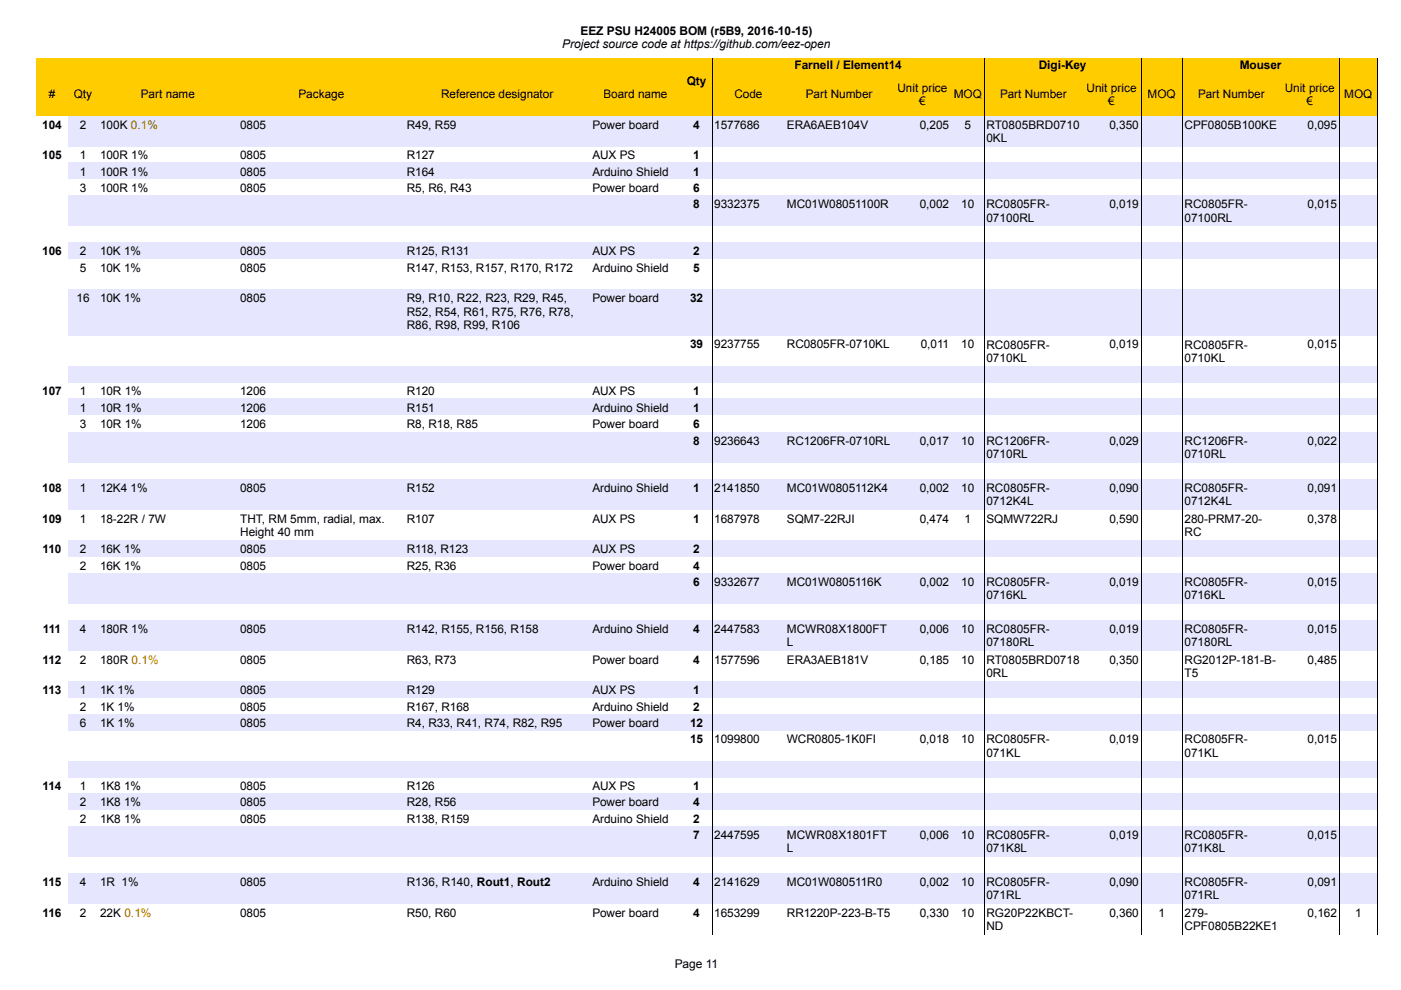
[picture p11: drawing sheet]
<svg xmlns="http://www.w3.org/2000/svg" width="297mm" height="210mm" viewBox="0 0 297 210" stroke-linecap="round" stroke-linejoin="round" font-family="sans-serif">
<defs><g id="words">
<g font-size="2.5">
<text x="119.2" y="10.2">Project source code at https://github.com/eez-open</text>
<text x="123" y="7.4">EEZ PSU H24005 BOM (r5B9, 2016-10-15)</text>
<text x="168.5" y="14.7">Farnell / Element14</text>
<text x="220.2" y="14.7">Digi-Key</text>
<text x="262.9" y="14.7">Mouser</text>
<text x="10.3" y="20.8">#</text>
<text x="15.6" y="20.8">Qty</text>
<text x="29.8" y="20.8">Part name</text>
<text x="63.3" y="20.8">Package</text>
<text x="93.5" y="20.8">Reference designator</text>
<text x="128" y="20.8">Board name</text>
<text x="145.6" y="18">Qty</text>
<text x="155.7" y="20.8">Code</text>
<text x="170.9" y="20.8">Part Number</text>
<text x="190.3" y="19.4">Unit price</text>
<text x="194.9" y="22.2">€</text>
<text x="202.2" y="20.8">MOQ</text>
<text x="212" y="20.8">Part Number</text>
<text x="230.4" y="19.4">Unit price</text>
<text x="235" y="22.2">€</text>
<text x="243.3" y="20.8">MOQ</text>
<text x="254" y="20.8">Part Number</text>
<text x="272.4" y="19.4">Unit price</text>
<text x="277" y="22.2">€</text>
<text x="285" y="20.8">MOQ</text>
<text x="9" y="27.3">104</text>
<text x="16.9" y="27.3">2</text>
<text x="21.2" y="27.3">100K 0.1%</text>
<text x="50.9" y="27.3">0805</text>
<text x="86.3" y="27.3">R49, R59</text>
<text x="125.6" y="27.3">Power board</text>
<text x="147" y="27.3">4</text>
<text x="151.4" y="27.3">1577686</text>
<text x="166.8" y="27.3">ERA6AEB104V</text>
<text x="195" y="27.3">0,205</text>
<text x="204.5" y="27.3">5</text>
<text x="209.1" y="27.3">RT0805BRD0710</text>
<text x="235.2" y="27.3">0,350</text>
<text x="251.1" y="27.3">CPF0805B100KE</text>
<text x="277.2" y="27.3">0,095</text>
<text x="9" y="33.8">105</text>
<text x="16.9" y="33.8">1</text>
<text x="21.2" y="33.8">100R 1%</text>
<text x="50.9" y="33.8">0805</text>
<text x="86.3" y="33.8">R127</text>
<text x="125.6" y="33.8">AUX PS</text>
<text x="147" y="33.8">1</text>
<text x="209.1" y="30.1">0KL</text>
<text x="16.9" y="37.3">1</text>
<text x="16.9" y="40.7">3</text>
<text x="21.2" y="37.3">100R 1%</text>
<text x="21.2" y="40.7">100R 1%</text>
<text x="50.9" y="37.3">0805</text>
<text x="50.9" y="40.7">0805</text>
<text x="86.3" y="37.3">R164</text>
<text x="86.3" y="40.7">R5, R6, R43</text>
<text x="125.6" y="37.3">Arduino Shield</text>
<text x="125.6" y="40.7">Power board</text>
<text x="147" y="37.3">1</text>
<text x="147" y="40.7">6</text>
<text x="147" y="44.1">8</text>
<text x="151.4" y="44.1">9332375</text>
<text x="166.8" y="44.1">MC01W08051100R</text>
<text x="195" y="44.1">0,002</text>
<text x="203.8" y="44.1">10</text>
<text x="209.1" y="44.2">RC0805FR-</text>
<text x="209.1" y="47">07100RL</text>
<text x="235.2" y="44.1">0,019</text>
<text x="251.1" y="44.2">RC0805FR-</text>
<text x="251.1" y="47">07100RL</text>
<text x="277.2" y="44.1">0,015</text>
<text x="9" y="54.1">106</text>
<text x="16.9" y="54.1">2</text>
<text x="16.9" y="57.7">5</text>
<text x="21.2" y="54.1">10K 1%</text>
<text x="21.2" y="57.7">10K 1%</text>
<text x="50.9" y="54.1">0805</text>
<text x="50.9" y="57.7">0805</text>
<text x="86.3" y="54.1">R125, R131</text>
<text x="86.3" y="57.7">R147, R153, R157, R170, R172</text>
<text x="125.6" y="54.1">AUX PS</text>
<text x="125.6" y="57.7">Arduino Shield</text>
<text x="147" y="54.1">2</text>
<text x="147" y="57.7">5</text>
<text x="16.2" y="64.1">16</text>
<text x="21.2" y="64.1">10K 1%</text>
<text x="50.9" y="64.1">0805</text>
<text x="86.3" y="64.1">R9, R10, R22, R23, R29, R45,</text>
<text x="125.6" y="64.1">Power board</text>
<text x="146.3" y="64.1">32</text>
<text x="86.3" y="66.9">R52, R54, R61, R75, R76, R78,</text>
<text x="86.3" y="69.7">R86, R98, R99, R106</text>
<text x="146.3" y="73.8">39</text>
<text x="151.4" y="73.8">9237755</text>
<text x="166.8" y="73.8">RC0805FR-0710KL</text>
<text x="195.2" y="73.8">0,011</text>
<text x="203.8" y="73.8">10</text>
<text x="209.1" y="73.9">RC0805FR-</text>
<text x="209.1" y="76.7">0710KL</text>
<text x="235.2" y="73.8">0,019</text>
<text x="251.1" y="73.9">RC0805FR-</text>
<text x="251.1" y="76.7">0710KL</text>
<text x="277.2" y="73.8">0,015</text>
<text x="9" y="83.8">107</text>
<text x="16.9" y="83.8">1</text>
<text x="21.2" y="83.8">10R 1%</text>
<text x="50.9" y="83.8">1206</text>
<text x="86.3" y="83.8">R120</text>
<text x="125.6" y="83.8">AUX PS</text>
<text x="147" y="83.8">1</text>
<text x="16.9" y="87.3">1</text>
<text x="21.2" y="87.3">10R 1%</text>
<text x="50.9" y="87.3">1206</text>
<text x="86.3" y="87.3">R151</text>
<text x="125.6" y="87.3">Arduino Shield</text>
<text x="147" y="87.3">1</text>
<text x="16.9" y="90.7">3</text>
<text x="21.2" y="90.7">10R 1%</text>
<text x="50.9" y="90.7">1206</text>
<text x="86.3" y="90.7">R8, R18, R85</text>
<text x="125.6" y="90.7">Power board</text>
<text x="147" y="90.7">6</text>
<text x="147" y="94.3">8</text>
<text x="151.4" y="94.3">9236643</text>
<text x="166.8" y="94.3">RC1206FR-0710RL</text>
<text x="195" y="94.3">0,017</text>
<text x="203.8" y="94.3">10</text>
<text x="209.1" y="94.3">RC1206FR-</text>
<text x="235.2" y="94.3">0,029</text>
<text x="251.1" y="94.3">RC1206FR-</text>
<text x="277.2" y="94.3">0,022</text>
<text x="209.1" y="97.2">0710RL</text>
<text x="251.1" y="97.2">0710RL</text>
<text x="9" y="104.3">108</text>
<text x="16.9" y="104.3">1</text>
<text x="21.2" y="104.3">12K4 1%</text>
<text x="50.9" y="104.3">0805</text>
<text x="86.3" y="104.3">R152</text>
<text x="125.6" y="104.3">Arduino Shield</text>
<text x="147" y="104.3">1</text>
<text x="151.4" y="104.3">2141850</text>
<text x="166.8" y="104.3">MC01W0805112K4</text>
<text x="195" y="104.3">0,002</text>
<text x="203.8" y="104.3">10</text>
<text x="209.1" y="104.3">RC0805FR-</text>
<text x="209.1" y="107.1">0712K4L</text>
<text x="235.2" y="104.3">0,090</text>
<text x="251.1" y="104.3">RC0805FR-</text>
<text x="251.1" y="107.1">0712K4L</text>
<text x="277.2" y="104.3">0,091</text>
<text x="9" y="110.8">109</text>
<text x="16.9" y="110.8">1</text>
<text x="21.2" y="110.8">18-22R / 7W</text>
<text x="50.9" y="110.8">THT, RM 5mm, radial, max.</text>
<text x="50.9" y="113.7">Height 40 mm</text>
<text x="86.3" y="110.8">R107</text>
<text x="125.6" y="110.8">AUX PS</text>
<text x="147" y="110.8">1</text>
<text x="151.4" y="110.8">1687978</text>
<text x="166.8" y="110.8">SQM7-22RJI</text>
<text x="195" y="110.8">0,474</text>
<text x="204.5" y="110.8">1</text>
<text x="209.1" y="110.8">SQMW722RJ</text>
<text x="235.2" y="110.8">0,590</text>
<text x="251.1" y="110.8">280-PRM7-20-</text>
<text x="251.1" y="113.7">RC</text>
<text x="277.2" y="110.8">0,378</text>
<text x="9" y="117.3">110</text>
<text x="16.9" y="117.3">2</text>
<text x="21.2" y="117.3">16K 1%</text>
<text x="50.9" y="117.3">0805</text>
<text x="86.3" y="117.3">R118, R123</text>
<text x="125.6" y="117.3">AUX PS</text>
<text x="147" y="117.3">2</text>
<text x="16.9" y="120.8">2</text>
<text x="21.2" y="120.8">16K 1%</text>
<text x="50.9" y="120.8">0805</text>
<text x="86.3" y="120.8">R25, R36</text>
<text x="125.6" y="120.8">Power board</text>
<text x="147" y="120.8">4</text>
<text x="147" y="124.2">6</text>
<text x="151.4" y="124.2">9332677</text>
<text x="166.8" y="124.2">MC01W0805116K</text>
<text x="195" y="124.2">0,002</text>
<text x="203.8" y="124.2">10</text>
<text x="209.1" y="124.2">RC0805FR-</text>
<text x="235.2" y="124.2">0,019</text>
<text x="251.1" y="124.2">RC0805FR-</text>
<text x="277.2" y="124.2">0,015</text>
<text x="209.1" y="127.1">0716KL</text>
<text x="251.1" y="127.1">0716KL</text>
<text x="9.1" y="134.2">111</text>
<text x="16.9" y="134.2">4</text>
<text x="21.2" y="134.2">180R 1%</text>
<text x="50.9" y="134.2">0805</text>
<text x="86.3" y="134.2">R142, R155, R156, R158</text>
<text x="125.6" y="134.2">Arduino Shield</text>
<text x="147" y="134.2">4</text>
<text x="151.4" y="134.2">2447583</text>
<text x="166.8" y="134.2">MCWR08X1800FT</text>
<text x="166.8" y="137.1">L</text>
<text x="195" y="134.2">0,006</text>
<text x="203.8" y="134.2">10</text>
<text x="209.1" y="134.2">RC0805FR-</text>
<text x="209.1" y="137.1">07180RL</text>
<text x="235.2" y="134.2">0,019</text>
<text x="251.1" y="134.2">RC0805FR-</text>
<text x="251.1" y="137.1">07180RL</text>
<text x="277.2" y="134.2">0,015</text>
<text x="9" y="140.7">112</text>
<text x="16.9" y="140.7">2</text>
<text x="21.2" y="140.8">180R 0.1%</text>
<text x="50.9" y="140.7">0805</text>
<text x="86.3" y="140.7">R63, R73</text>
<text x="125.6" y="140.7">Power board</text>
<text x="147" y="140.7">4</text>
<text x="151.4" y="140.7">1577596</text>
<text x="166.8" y="140.7">ERA3AEB181V</text>
<text x="195" y="140.7">0,185</text>
<text x="203.8" y="140.7">10</text>
<text x="209.1" y="140.8">RT0805BRD0718</text>
<text x="209.1" y="143.6">0RL</text>
<text x="235.2" y="140.7">0,350</text>
<text x="251.1" y="140.8">RG2012P-181-B-</text>
<text x="251.1" y="143.6">T5</text>
<text x="277.2" y="140.7">0,485</text>
<text x="9" y="147.2">113</text>
<text x="16.9" y="147.2">1</text>
<text x="21.2" y="147.2">1K 1%</text>
<text x="50.9" y="147.2">0805</text>
<text x="86.3" y="147.2">R129</text>
<text x="125.6" y="147.2">AUX PS</text>
<text x="147" y="147.2">1</text>
<text x="16.9" y="150.7">2</text>
<text x="16.9" y="154.1">6</text>
<text x="21.2" y="150.7">1K 1%</text>
<text x="21.2" y="154.1">1K 1%</text>
<text x="50.9" y="150.7">0805</text>
<text x="50.9" y="154.1">0805</text>
<text x="86.3" y="150.7">R167, R168</text>
<text x="86.3" y="154.1">R4, R33, R41, R74, R82, R95</text>
<text x="125.6" y="150.7">Arduino Shield</text>
<text x="125.6" y="154.1">Power board</text>
<text x="146.3" y="154.1">12</text>
<text x="147" y="150.7">2</text>
<text x="146.3" y="157.6">15</text>
<text x="151.4" y="157.6">1099800</text>
<text x="166.8" y="157.6">WCR0805-1K0FI</text>
<text x="195" y="157.6">0,018</text>
<text x="203.8" y="157.6">10</text>
<text x="209.1" y="157.6">RC0805FR-</text>
<text x="209.1" y="160.4">071KL</text>
<text x="235.2" y="157.6">0,019</text>
<text x="251.1" y="157.6">RC0805FR-</text>
<text x="251.1" y="160.4">071KL</text>
<text x="277.2" y="157.6">0,015</text>
<text x="9" y="167.5">114</text>
<text x="16.9" y="167.5">1</text>
<text x="21.2" y="167.5">1K8 1%</text>
<text x="50.9" y="167.5">0805</text>
<text x="86.3" y="167.5">R126</text>
<text x="125.6" y="167.5">AUX PS</text>
<text x="147" y="167.5">1</text>
<text x="16.9" y="171">2</text>
<text x="21.2" y="171">1K8 1%</text>
<text x="50.9" y="171">0805</text>
<text x="86.3" y="171">R28, R56</text>
<text x="125.6" y="171">Power board</text>
<text x="147" y="171">4</text>
<text x="16.9" y="174.4">2</text>
<text x="21.2" y="174.4">1K8 1%</text>
<text x="50.9" y="174.4">0805</text>
<text x="86.3" y="174.4">R138, R159</text>
<text x="125.6" y="174.4">Arduino Shield</text>
<text x="147" y="174.4">2</text>
<text x="147" y="177.9">7</text>
<text x="151.4" y="177.9">2447595</text>
<text x="166.8" y="177.9">MCWR08X1801FT</text>
<text x="195" y="177.9">0,006</text>
<text x="203.8" y="177.9">10</text>
<text x="209.1" y="177.9">RC0805FR-</text>
<text x="235.2" y="177.9">0,019</text>
<text x="251.1" y="177.9">RC0805FR-</text>
<text x="277.2" y="177.9">0,015</text>
<text x="166.8" y="180.7">L</text>
<text x="209.1" y="180.7">071K8L</text>
<text x="251.1" y="180.7">071K8L</text>
<text x="9" y="187.8">115</text>
<text x="16.9" y="187.8">4</text>
<text x="21.2" y="187.8">1R 1%</text>
<text x="50.9" y="187.8">0805</text>
<text x="86.3" y="187.9">R136, R140, Rout1, Rout2</text>
<text x="125.6" y="187.8">Arduino Shield</text>
<text x="147" y="187.8">4</text>
<text x="151.4" y="187.8">2141629</text>
<text x="166.8" y="187.8">MC01W080511R0</text>
<text x="195" y="187.8">0,002</text>
<text x="203.8" y="187.8">10</text>
<text x="209.1" y="187.9">RC0805FR-</text>
<text x="209.1" y="190.7">071RL</text>
<text x="235.2" y="187.8">0,090</text>
<text x="251.1" y="187.9">RC0805FR-</text>
<text x="251.1" y="190.7">071RL</text>
<text x="277.2" y="187.8">0,091</text>
<text x="9" y="194.4">116</text>
<text x="16.9" y="194.4">2</text>
<text x="21.2" y="194.4">22K 0.1%</text>
<text x="50.9" y="194.4">0805</text>
<text x="86.3" y="194.4">R50, R60</text>
<text x="125.6" y="194.4">Power board</text>
<text x="147" y="194.4">4</text>
<text x="151.4" y="194.4">1653299</text>
<text x="166.8" y="194.4">RR1220P-223-B-T5</text>
<text x="195" y="194.4">0,330</text>
<text x="203.8" y="194.4">10</text>
<text x="209.1" y="194.4">RG20P22KBCT-</text>
<text x="209.1" y="197.2">ND</text>
<text x="235.2" y="194.4">0,360</text>
<text x="245.6" y="194.4">1</text>
<text x="251.1" y="194.4">279-</text>
<text x="251.1" y="197.2">CPF0805B22KE1</text>
<text x="277.2" y="194.4">0,162</text>
<text x="287.3" y="194.4">1</text>
<text x="143.1" y="205.3">Page 11</text>
</g>
</g></defs>
<path d="M7.6 12.3h284.5v12.2h-284.5z" fill-rule="evenodd" fill="#fc0"/>
<path d="M151 12.4v12.2M208.7 12.4v12.2M241.9 12.4v12.2M250.7 12.4v12.2M283.9 12.4v12.2M292.1 12.4v12.2" fill="none" stroke="#000" stroke-width=".21"/>
<g fill="#e6e6ff">
<path d="M14.4 24.6h277.7v6.5h-277.7z" fill-rule="evenodd"/>
<path d="M14.4 34.5h277.7v3.4h-277.7z" fill-rule="evenodd"/>
<path d="M14.4 41.4h277.7v6.5h-277.7z" fill-rule="evenodd"/>
<path d="M14.4 51.4h277.7v3.6h-277.7z" fill-rule="evenodd"/>
<path d="M14.4 61.3h277.7v9.8h-277.7z" fill-rule="evenodd"/>
<path d="M14.4 77.6h277.7v3.5h-277.7z" fill-rule="evenodd"/>
<path d="M14.4 84.5h277.7v3.4h-277.7z" fill-rule="evenodd"/>
<path d="M14.4 91.6h277.7v6.5h-277.7z" fill-rule="evenodd"/>
<path d="M14.4 101.6h277.7v6.5h-277.7z" fill-rule="evenodd"/>
<path d="M14.4 114.6h277.7v3.4h-277.7z" fill-rule="evenodd"/>
<path d="M14.4 121.5h277.7v6.5h-277.7z" fill-rule="evenodd"/>
<path d="M14.4 131.4h277.7v6.6h-277.7z" fill-rule="evenodd"/>
<path d="M14.4 144.5h277.7v3.5h-277.7z" fill-rule="evenodd"/>
<path d="M14.4 151.4h277.7v3.4h-277.7z" fill-rule="evenodd"/>
<path d="M14.4 161.4h277.7v3.4h-277.7z" fill-rule="evenodd"/>
<path d="M14.4 168.2h277.7v3.5h-277.7z" fill-rule="evenodd"/>
<path d="M14.4 175.1h277.7v6.5h-277.7z" fill-rule="evenodd"/>
<path d="M14.4 185.1h277.7v6.5h-277.7z" fill-rule="evenodd"/>
</g>
<path d="M151 24.6v173.6M208.7 24.6v173.6M241.9 24.6v173.6M250.7 24.6v173.6M283.9 24.6v173.6M292.1 24.6v173.6" fill="none" stroke="#000" stroke-width=".21"/>
<use href="#words"/>
</svg>
